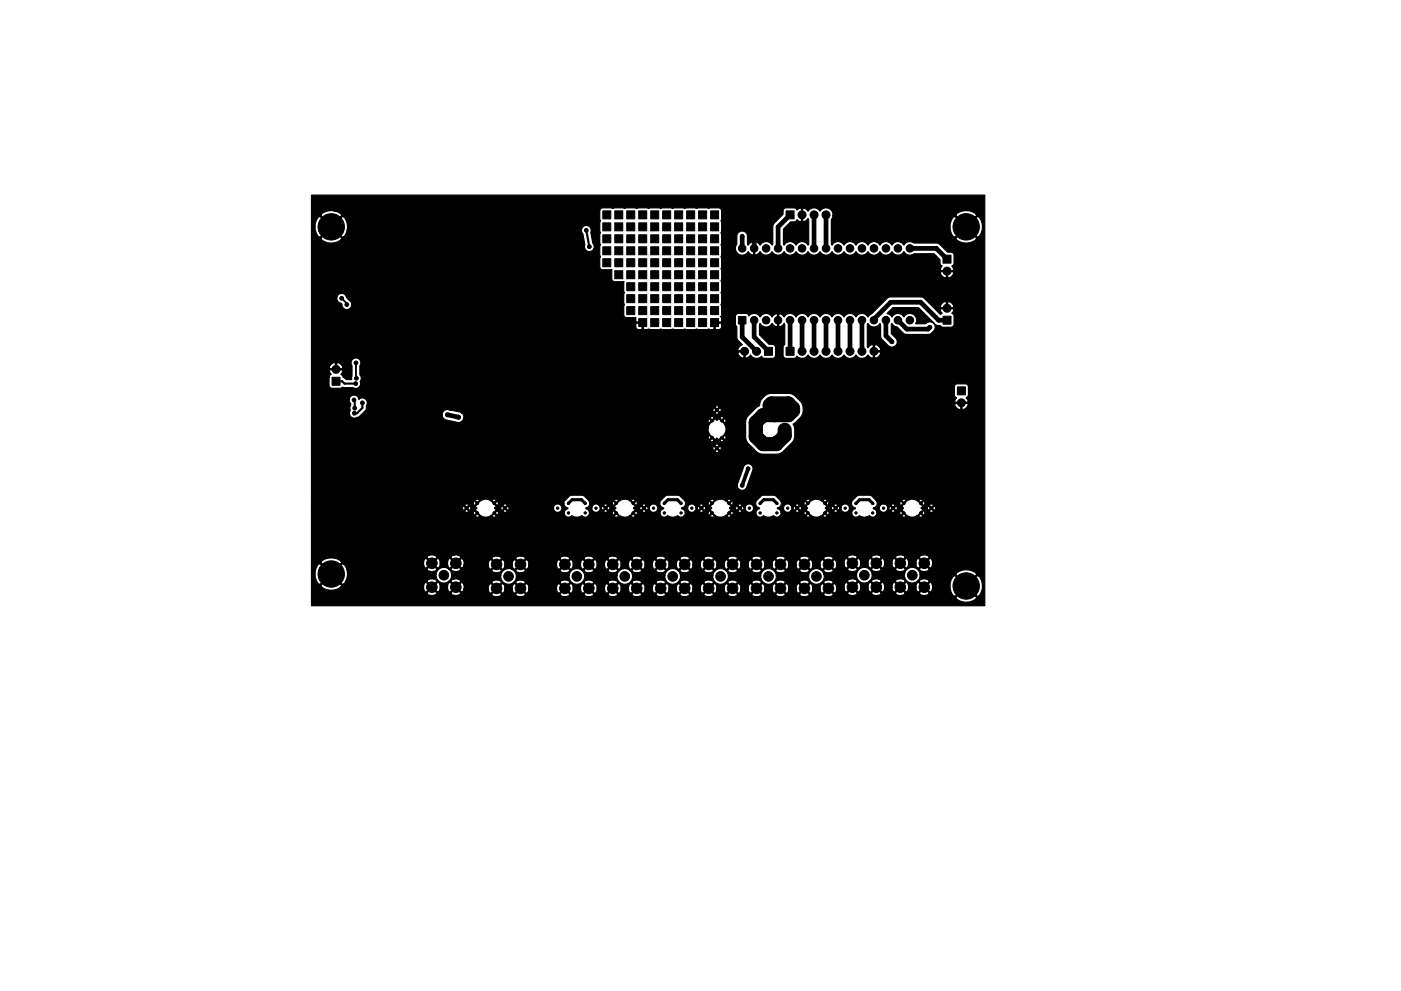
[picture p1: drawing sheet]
<svg xmlns="http://www.w3.org/2000/svg" width="297mm" height="210mm" viewBox="0 0 297 210" stroke-linecap="round" stroke-linejoin="round" font-family="sans-serif">
<g fill="#000" stroke="#000" stroke-width=".21">
<path d="M127.8 54.9h1.7v1.7h-1.7zM127.8 52.4h1.7v1.7h-1.7zM127.8 49.8h1.7v1.7h-1.7zM127.8 47.3h1.7v1.7h-1.7zM127.8 44.7h1.7v1.7h-1.7zM130.3 57.4h1.7v1.7h-1.7zM130.3 54.9h1.7v1.7h-1.7zM130.3 52.4h1.7v1.7h-1.7zM130.3 49.8h1.7v1.7h-1.7zM130.3 47.3h1.7v1.7h-1.7zM130.3 44.7h1.7v1.7h-1.7zM132.9 57.4h1.7v1.7h-1.7z"/>
<path d="M132.9 54.9h1.7v1.7h-1.7zM132.9 52.4h1.7v1.7h-1.7zM132.9 49.8h1.7v1.7h-1.7zM132.9 47.3h1.7v1.7h-1.7zM132.9 44.7h1.7v1.7h-1.7zM135.4 57.4h1.7v1.7h-1.7zM135.4 54.9h1.7v1.7h-1.7zM135.4 52.4h1.7v1.7h-1.7zM135.4 49.8h1.7v1.7h-1.7zM135.4 47.3h1.7v1.7h-1.7zM135.4 44.7h1.7v1.7h-1.7zM138 57.4h1.7v1.7h-1.7z"/>
<path d="M138 54.9h1.7v1.7h-1.7zM138 52.4h1.7v1.7h-1.7zM138 49.8h1.7v1.7h-1.7zM138 47.3h1.7v1.7h-1.7zM138 44.7h1.7v1.7h-1.7zM140.5 57.4h1.7v1.7h-1.7zM140.5 54.9h1.7v1.7h-1.7zM140.5 52.4h1.7v1.7h-1.7zM140.5 49.8h1.7v1.7h-1.7zM140.5 47.3h1.7v1.7h-1.7zM140.5 44.7h1.7v1.7h-1.7zM143 57.4h1.7v1.7h-1.7z"/>
<path d="M143 54.9h1.7v1.7h-1.7zM143 52.4h1.7v1.7h-1.7zM143 49.8h1.7v1.7h-1.7zM143 47.3h1.7v1.7h-1.7zM143 44.7h1.7v1.7h-1.7zM145.6 57.4h1.7v1.7h-1.7zM145.6 54.9h1.7v1.7h-1.7zM145.6 52.4h1.7v1.7h-1.7zM145.6 49.8h1.7v1.7h-1.7zM145.6 47.3h1.7v1.7h-1.7zM145.6 44.7h1.7v1.7h-1.7zM148.1 57.4h1.7v1.7h-1.7z"/>
<path d="M148.1 54.9h1.7v1.7h-1.7zM148.1 52.4h1.7v1.7h-1.7zM148.1 49.8h1.7v1.7h-1.7zM148.1 47.3h1.7v1.7h-1.7zM148.1 44.7h1.7v1.7h-1.7zM150.7 57.4h1.7v1.7h-1.7zM150.7 54.9h1.7v1.7h-1.7zM150.7 52.4h1.7v1.7h-1.7zM150.7 49.8h1.7v1.7h-1.7zM150.7 47.3h1.7v1.7h-1.7zM150.7 44.7h1.7v1.7h-1.7zM166.7 44.7h1.7v1.7h-1.7z"/>
<path d="M199.9 54.1h1.7v1.7h-1.7zM132.9 65.1h1.7v1.7h-1.7zM132.9 62.5h1.7v1.7h-1.7zM132.9 60h1.7v1.7h-1.7zM135.4 67.6h1.7v1.7h-1.7zM135.4 65.1h1.7v1.7h-1.7zM135.4 62.5h1.7v1.7h-1.7zM135.4 60h1.7v1.7h-1.7zM138 67.6h1.7v1.7h-1.7zM138 65.1h1.7v1.7h-1.7zM138 62.5h1.7v1.7h-1.7zM138 60h1.7v1.7h-1.7z"/>
<path d="M140.5 67.6h1.7v1.7h-1.7zM140.5 65.1h1.7v1.7h-1.7zM140.5 62.5h1.7v1.7h-1.7zM140.5 60h1.7v1.7h-1.7zM143 67.6h1.7v1.7h-1.7zM143 65.1h1.7v1.7h-1.7zM143 62.5h1.7v1.7h-1.7zM143 60h1.7v1.7h-1.7zM145.6 67.6h1.7v1.7h-1.7zM145.6 65.1h1.7v1.7h-1.7zM145.6 62.5h1.7v1.7h-1.7zM145.6 60h1.7v1.7h-1.7z"/>
<path d="M148.1 67.6h1.7v1.7h-1.7zM148.1 65.1h1.7v1.7h-1.7zM148.1 62.5h1.7v1.7h-1.7zM148.1 60h1.7v1.7h-1.7zM150.7 67.6h1.7v1.7h-1.7zM150.7 65.1h1.7v1.7h-1.7zM150.7 62.5h1.7v1.7h-1.7zM150.7 60h1.7v1.7h-1.7zM156.6 67.1h1.6v1.6h-1.6zM162.1 73.7h1.7v1.7h-1.7zM166.7 73.7h1.7v1.7h-1.7zM199.9 67.1h1.7v1.7h-1.7z"/>
<path d="M70.4 80h1.7v1.7h-1.7zM203 82.1h1.7v1.7h-1.7z"/>
<circle cx="70.2" cy="48.1" r="2.8"/>
<circle cx="84.6" cy="42.2" r=".4"/>
<circle cx="84.8" cy="49.3" r=".4"/>
<circle cx="96.1" cy="46.9" r=".4"/>
<circle cx="96.3" cy="53.8" r=".4"/>
<circle cx="99.6" cy="59.2" r=".4"/>
<circle cx="104" cy="46.9" r=".4"/>
<circle cx="114.4" cy="46.9" r=".4"/>
<circle cx="119.9" cy="56.6" r=".4"/>
<circle cx="121.7" cy="50.8" r=".4"/>
<circle cx="124.3" cy="48.9" r=".4"/>
<circle cx="124.9" cy="52.3" r=".4"/>
<circle cx="155.4" cy="51" r=".4"/>
<circle cx="157.4" cy="52.7" r=".8"/>
<circle cx="157.4" cy="50.2" r=".4"/>
<circle cx="159.9" cy="52.7" r=".8"/>
<circle cx="159.9" cy="50.2" r=".4"/>
<circle cx="162.4" cy="52.7" r=".8"/>
<circle cx="162.6" cy="44.2" r=".4"/>
<circle cx="163.3" cy="50.3" r=".4"/>
<circle cx="165" cy="52.7" r=".8"/>
<circle cx="167.5" cy="52.7" r=".8"/>
<circle cx="170.1" cy="52.7" r=".8"/>
<circle cx="170.1" cy="45.6" r=".85"/>
<circle cx="172.6" cy="52.7" r=".8"/>
<circle cx="172.6" cy="45.6" r=".85"/>
<circle cx="175.1" cy="52.7" r=".8"/>
<circle cx="175.1" cy="45.6" r=".85"/>
<circle cx="177.7" cy="52.7" r=".8"/>
<circle cx="180.2" cy="52.7" r=".8"/>
<circle cx="182.8" cy="52.7" r=".8"/>
<circle cx="185.3" cy="52.7" r=".8"/>
<circle cx="186.4" cy="44.2" r=".4"/>
<circle cx="187.8" cy="52.7" r=".8"/>
<circle cx="190" cy="42.2" r=".4"/>
<circle cx="190.4" cy="52.7" r=".8"/>
<circle cx="192.9" cy="52.7" r=".8"/>
<circle cx="196.6" cy="55.1" r=".4"/>
<circle cx="200.8" cy="57.5" r=".85"/>
<circle cx="204.9" cy="48.1" r="2.8"/>
<circle cx="66.5" cy="62" r=".4"/>
<circle cx="71.2" cy="78.4" r=".85"/>
<circle cx="72.4" cy="63.3" r=".4"/>
<circle cx="73.5" cy="64.6" r=".4"/>
<circle cx="75.5" cy="77" r=".4"/>
<circle cx="76.6" cy="73.8" r=".4"/>
<circle cx="84.7" cy="60.1" r=".4"/>
<circle cx="86.1" cy="66" r=".4"/>
<circle cx="89" cy="63.4" r=".4"/>
<circle cx="89.8" cy="72.8" r=".4"/>
<circle cx="97.9" cy="74" r=".4"/>
<circle cx="98.7" cy="66.9" r=".4"/>
<circle cx="104.4" cy="60.2" r=".4"/>
<circle cx="108.6" cy="77.3" r=".4"/>
<circle cx="114.6" cy="79.2" r=".4"/>
<circle cx="115.7" cy="66.2" r=".4"/>
<circle cx="116.2" cy="62.6" r=".4"/>
<circle cx="123.3" cy="72.8" r=".4"/>
<circle cx="124.8" cy="61.1" r=".4"/>
<circle cx="139.6" cy="71.7" r=".4"/>
<circle cx="155.4" cy="65.5" r=".4"/>
<circle cx="157.2" cy="77.2" r=".4"/>
<circle cx="157.9" cy="74.5" r=".85"/>
<circle cx="159.9" cy="67.9" r=".8"/>
<circle cx="160.4" cy="74.5" r=".85"/>
<circle cx="162.4" cy="67.9" r=".8"/>
<circle cx="164.8" cy="70.9" r=".4"/>
<circle cx="165" cy="67.9" r=".8"/>
<circle cx="167.5" cy="67.9" r=".8"/>
<circle cx="170.1" cy="67.9" r=".8"/>
<circle cx="170.1" cy="74.5" r=".85"/>
<circle cx="172.6" cy="67.9" r=".8"/>
<circle cx="172.6" cy="74.5" r=".85"/>
<circle cx="175.1" cy="67.9" r=".8"/>
<circle cx="175.1" cy="74.5" r=".85"/>
<circle cx="177.7" cy="67.9" r=".8"/>
<circle cx="177.7" cy="74.5" r=".85"/>
<circle cx="180.2" cy="67.9" r=".8"/>
<circle cx="180.2" cy="74.5" r=".85"/>
<circle cx="182.8" cy="67.9" r=".8"/>
<circle cx="182.8" cy="74.5" r=".85"/>
<circle cx="185.3" cy="67.9" r=".8"/>
<circle cx="185.3" cy="74.5" r=".85"/>
<circle cx="187.8" cy="67.9" r=".8"/>
<circle cx="188.5" cy="74.4" r=".4"/>
<circle cx="189.1" cy="72.5" r=".4"/>
<circle cx="190.4" cy="67.9" r=".8"/>
<circle cx="192.5" cy="75.2" r=".4"/>
<circle cx="192.9" cy="67.9" r=".8"/>
<circle cx="197.2" cy="69.4" r=".4"/>
<circle cx="197.7" cy="78.9" r=".4"/>
<circle cx="200.7" cy="60.7" r=".4"/>
<circle cx="200.7" cy="78" r=".4"/>
<circle cx="200.8" cy="65.4" r=".85"/>
<circle cx="201.4" cy="72.9" r=".4"/>
<circle cx="206.5" cy="76.7" r=".4"/>
<circle cx="75.1" cy="84.9" r=".4"/>
<circle cx="75.1" cy="87.7" r=".4"/>
<circle cx="75.2" cy="86.6" r=".4"/>
<circle cx="75.4" cy="81.4" r=".4"/>
<circle cx="75.6" cy="80.3" r=".4"/>
<circle cx="76.8" cy="85.5" r=".4"/>
<circle cx="77.3" cy="89" r=".4"/>
<circle cx="87.9" cy="85.3" r=".4"/>
<circle cx="88.6" cy="89" r=".4"/>
<circle cx="94.9" cy="88" r=".4"/>
<circle cx="97.2" cy="88.5" r=".4"/>
<circle cx="99.2" cy="82.9" r=".4"/>
<circle cx="106.6" cy="82.7" r=".4"/>
<circle cx="107.8" cy="93.8" r=".4"/>
<circle cx="107.8" cy="88.3" r=".4"/>
<circle cx="107.8" cy="91.6" r=".4"/>
<circle cx="108.1" cy="97.1" r=".4"/>
<circle cx="109.5" cy="85.3" r=".4"/>
<circle cx="123.1" cy="84.4" r=".4"/>
<circle cx="123.4" cy="97.8" r=".4"/>
<circle cx="134.9" cy="95.2" r=".4"/>
<circle cx="137.4" cy="81.3" r=".4"/>
<circle cx="144.8" cy="80" r=".4"/>
<circle cx="146.6" cy="91.4" r=".4"/>
<circle cx="151" cy="89.3" r=".25"/>
<circle cx="151" cy="92.8" r=".25"/>
<circle cx="152" cy="87" r=".25"/>
<circle cx="152" cy="95.1" r=".25"/>
<circle cx="153" cy="89.3" r=".25"/>
<circle cx="153" cy="92.8" r=".25"/>
<circle cx="153.4" cy="82.3" r=".4"/>
<circle cx="157.1" cy="96.1" r=".4"/>
<circle cx="158.1" cy="95.9" r=".4"/>
<circle cx="158.6" cy="99.4" r=".4"/>
<circle cx="162.2" cy="92.8" r=".25"/>
<circle cx="162.2" cy="89.3" r=".25"/>
<circle cx="163.2" cy="87" r=".25"/>
<circle cx="163.2" cy="95.1" r=".25"/>
<circle cx="164.2" cy="92.8" r=".25"/>
<circle cx="164.2" cy="89.3" r=".25"/>
<circle cx="169.7" cy="91.4" r=".4"/>
<circle cx="171.4" cy="80.3" r=".4"/>
<circle cx="174.5" cy="91.4" r=".4"/>
<circle cx="175.8" cy="84.1" r=".4"/>
<circle cx="182.4" cy="89.1" r=".4"/>
<circle cx="183" cy="84.2" r=".4"/>
<circle cx="183.3" cy="93.6" r=".4"/>
<circle cx="187.5" cy="97.5" r=".4"/>
<circle cx="188.3" cy="81.4" r=".4"/>
<circle cx="188.3" cy="91.3" r=".4"/>
<circle cx="197.7" cy="83.9" r=".4"/>
<circle cx="198.2" cy="93.8" r=".4"/>
<circle cx="198.2" cy="88.8" r=".4"/>
<circle cx="198.5" cy="81.4" r=".4"/>
<circle cx="198.5" cy="91.3" r=".4"/>
<circle cx="203.8" cy="85.5" r=".85"/>
<circle cx="66.5" cy="106.9" r=".4"/>
<circle cx="66.7" cy="111.6" r=".4"/>
<circle cx="67.4" cy="111.6" r=".4"/>
<circle cx="73.5" cy="109.8" r=".4"/>
<circle cx="85.7" cy="115.2" r=".4"/>
<circle cx="90.6" cy="107.3" r=".4"/>
<circle cx="90.6" cy="109.3" r=".4"/>
<circle cx="91.6" cy="119.5" r="1.12"/>
<circle cx="92.1" cy="111.4" r=".4"/>
<circle cx="92.1" cy="115.9" r=".4"/>
<circle cx="92.1" cy="113.9" r=".4"/>
<circle cx="93.3" cy="102" r=".4"/>
<circle cx="95.1" cy="107.1" r=".4"/>
<circle cx="96.1" cy="115.2" r=".4"/>
<circle cx="96.1" cy="117.5" r=".4"/>
<circle cx="96.6" cy="112.9" r=".4"/>
<circle cx="96.6" cy="119.5" r="1.12"/>
<circle cx="97.2" cy="110.1" r=".4"/>
<circle cx="97.4" cy="101.2" r=".4"/>
<circle cx="98.9" cy="107.8" r=".25"/>
<circle cx="101.2" cy="108.8" r=".25"/>
<circle cx="101.2" cy="106.8" r=".25"/>
<circle cx="104.8" cy="108.8" r=".25"/>
<circle cx="104.8" cy="106.8" r=".25"/>
<circle cx="105.3" cy="119.8" r="1.12"/>
<circle cx="107.1" cy="107.8" r=".25"/>
<circle cx="110.4" cy="119.8" r="1.12"/>
<circle cx="118.2" cy="107.8" r=".25"/>
<circle cx="119.8" cy="111.4" r=".4"/>
<circle cx="119.8" cy="119.8" r="1.12"/>
<circle cx="120.1" cy="100.6" r=".4"/>
<circle cx="120.5" cy="106.8" r=".25"/>
<circle cx="120.5" cy="108.8" r=".25"/>
<circle cx="124.1" cy="108.8" r=".25"/>
<circle cx="124.1" cy="106.8" r=".25"/>
<circle cx="124.8" cy="119.8" r="1.12"/>
<circle cx="126.4" cy="107.8" r=".25"/>
<circle cx="128.4" cy="107.8" r=".25"/>
<circle cx="129.9" cy="119.8" r="1.12"/>
<circle cx="130.7" cy="108.8" r=".25"/>
<circle cx="130.7" cy="106.8" r=".25"/>
<circle cx="134.2" cy="108.8" r=".25"/>
<circle cx="134.2" cy="106.8" r=".25"/>
<circle cx="135" cy="119.8" r="1.12"/>
<circle cx="136.5" cy="107.8" r=".25"/>
<circle cx="138.6" cy="107.8" r=".25"/>
<circle cx="140.1" cy="119.8" r="1.12"/>
<circle cx="140.8" cy="108.8" r=".25"/>
<circle cx="140.8" cy="106.8" r=".25"/>
<circle cx="144.4" cy="106.8" r=".25"/>
<circle cx="144.4" cy="108.8" r=".25"/>
<circle cx="145.2" cy="119.8" r="1.12"/>
<circle cx="146.7" cy="107.8" r=".25"/>
<circle cx="148.7" cy="107.8" r=".25"/>
<circle cx="150.2" cy="119.8" r="1.12"/>
<circle cx="151" cy="106.8" r=".25"/>
<circle cx="151" cy="108.8" r=".25"/>
<circle cx="154.6" cy="106.8" r=".25"/>
<circle cx="154.6" cy="108.8" r=".25"/>
<circle cx="155.3" cy="119.8" r="1.12"/>
<circle cx="156.8" cy="107.8" r=".25"/>
<circle cx="157.4" cy="103" r=".4"/>
<circle cx="158.9" cy="107.8" r=".25"/>
<circle cx="160.4" cy="119.8" r="1.12"/>
<circle cx="161.2" cy="106.8" r=".25"/>
<circle cx="161.2" cy="108.8" r=".25"/>
<circle cx="164.7" cy="108.8" r=".25"/>
<circle cx="164.7" cy="106.8" r=".25"/>
<circle cx="165.5" cy="119.8" r="1.12"/>
<circle cx="167" cy="107.8" r=".25"/>
<circle cx="169" cy="107.8" r=".25"/>
<circle cx="170.6" cy="119.8" r="1.12"/>
<circle cx="171.3" cy="108.8" r=".25"/>
<circle cx="171.3" cy="106.8" r=".25"/>
<circle cx="174.9" cy="108.8" r=".25"/>
<circle cx="174.9" cy="106.8" r=".25"/>
<circle cx="175.6" cy="119.8" r="1.12"/>
<circle cx="177.2" cy="107.8" r=".25"/>
<circle cx="179.2" cy="107.8" r=".25"/>
<circle cx="180.7" cy="119.5" r="1.12"/>
<circle cx="181.5" cy="108.8" r=".25"/>
<circle cx="181.5" cy="106.8" r=".25"/>
<circle cx="185" cy="106.8" r=".25"/>
<circle cx="185" cy="108.8" r=".25"/>
<circle cx="185.8" cy="119.5" r="1.12"/>
<circle cx="187.3" cy="107.8" r=".25"/>
<circle cx="189.4" cy="107.8" r=".25"/>
<circle cx="190.9" cy="119.5" r="1.12"/>
<circle cx="191.6" cy="106.8" r=".25"/>
<circle cx="191.6" cy="108.8" r=".25"/>
<circle cx="195.2" cy="108.8" r=".25"/>
<circle cx="195.2" cy="106.8" r=".25"/>
<circle cx="196" cy="119.5" r="1.12"/>
<circle cx="197.5" cy="107.8" r=".25"/>
<circle cx="66.7" cy="127.6" r=".4"/>
<circle cx="67.7" cy="127.6" r=".4"/>
<circle cx="70.2" cy="121.8" r="2.8"/>
<circle cx="77.3" cy="127.9" r=".4"/>
<circle cx="78.4" cy="127.9" r=".4"/>
<circle cx="91.6" cy="124.6" r="1.12"/>
<circle cx="94.1" cy="122" r="1.02"/>
<circle cx="94.6" cy="127.9" r=".4"/>
<circle cx="95.6" cy="127.9" r=".4"/>
<circle cx="96.6" cy="124.6" r="1.12"/>
<circle cx="105.3" cy="124.8" r="1.12"/>
<circle cx="107.8" cy="122.3" r="1.02"/>
<circle cx="110.4" cy="124.8" r="1.12"/>
<circle cx="119.8" cy="124.8" r="1.12"/>
<circle cx="122.3" cy="122.3" r="1.02"/>
<circle cx="124.8" cy="124.8" r="1.12"/>
<circle cx="129.9" cy="124.8" r="1.12"/>
<circle cx="132.5" cy="122.3" r="1.02"/>
<circle cx="135" cy="124.8" r="1.12"/>
<circle cx="140.1" cy="124.8" r="1.12"/>
<circle cx="142.6" cy="122.3" r="1.02"/>
<circle cx="145.2" cy="124.8" r="1.12"/>
<circle cx="150.2" cy="124.8" r="1.12"/>
<circle cx="152.8" cy="122.3" r="1.02"/>
<circle cx="155.3" cy="124.8" r="1.12"/>
<circle cx="160.4" cy="124.8" r="1.12"/>
<circle cx="162.9" cy="122.3" r="1.02"/>
<circle cx="165.5" cy="124.8" r="1.12"/>
<circle cx="170.6" cy="124.8" r="1.12"/>
<circle cx="173.1" cy="122.3" r="1.02"/>
<circle cx="175.6" cy="124.8" r="1.12"/>
<circle cx="180.7" cy="124.6" r="1.12"/>
<circle cx="183.3" cy="122" r="1.02"/>
<circle cx="185.8" cy="124.6" r="1.12"/>
<circle cx="190.9" cy="124.6" r="1.12"/>
<circle cx="193.4" cy="122" r="1.02"/>
<circle cx="196" cy="124.6" r="1.12"/>
<circle cx="204.9" cy="124.3" r="2.8"/>
</g>
<g fill="none" stroke="#000" stroke-width="1">
<path d="M157.4 50.2v2.5M159.9 49.4v3.3M167.5 45.6l-2.5 2.5v4.6M172.6 45.6v7.1M175.1 45.6v7.1M192.9 52.7h5.6l2.3 2.3M157.4 67.9v3.6l3 3M159.9 67.9v3.6l3 3M167.5 67.9v6.6M170.1 67.9v6.6M172.6 67.9v6.6M175.1 67.9v6.6"/>
<path d="M177.7 67.9v6.6M180.2 67.9v6.6M182.8 67.9v6.6M185.3 67.9v-.2l3.5-3.6h6.4l3.8 3.8h1.8M187.8 67.9v3.3l1.3 1.3M190.4 67.9l1.9 1.9h4.5l.4-.4M94.9 88l2.3 .5"/>
</g>
<path d="M72.4 63.3l1.1 1.1v.2M75.5 77l.1 3.3" fill="none" stroke="#000" stroke-width=".4"/>
<path d="M124.3 48.9l.6 3.4M71.2 80.9h1.3l.5 .5h2.4M75.1 84.9l.1 .1v1.6M76.8 85.5v1l-1.1 1.2h-.6" fill="none" stroke="#000" stroke-width=".45"/>
<path d="M162.2 89.3l-.8 .8v2l.8 .7M120.5 106.8l.8-.8h2l.8 .8M140.8 106.8l.8-.8h2l.8 .8M161.2 106.8l.7-.8h2l.8 .8M181.5 106.8l.8-.8h2l.7 .8" fill="none" stroke="#000" stroke-width=".65"/>
<path d="M163.2 87v-1l.4-.4h3.5l1 1v.5l-.9 1h-5.4l-1.6 1.5v3.1l1.6 1.5h2.8l1.8-1.7v-1.3" fill="none" stroke="#000" stroke-width="3"/>
<path d="M158.6 99.4l-1.2 3.6" fill="none" stroke="#000" stroke-width=".8"/>
<path d="M66 41.4h142.8v87.1h-142.8v-1.8h136.6l.3 .5a3.1 3.1 0 0 0 4.2-.5l-2.2-2.2-2.3 2.2h-136.6v-.9h24.5l.1 .3 .3 .1 .7 .1 .9-.2 .1-.3h3a1.39 1.39 0 0 0 2 .3h6.6a1.28 1.28 0 0 0 2.1 0h3l.1 .2 .3 .2 .7 .1 .9-.3 .1-.2h7.3a1.28 1.28 0 0 0 2.1 0h3l.1 .2 .3 .2 .7 .1 .9-.3 .1-.2h3a1.28 1.28 0 0 0 2.1 0h3l.1 .2 .3 .2 .7 .1 .8-.3 .1-.2h3a1.28 1.28 0 0 0 2.1 0h3l.1 .2 .3 .2 .7 .1 .9-.3 .1-.2h3a1.28 1.28 0 0 0 2.1 0h3l.1 .2 .3 .2 .7 .1 .9-.3 .1-.2h3a1.28 1.28 0 0 0 2 0h3l.1 .2 .4 .2 .6 .1 .9-.3 .1-.2h3a1.28 1.28 0 0 0 2.1 0h3l.1 .2 .3 .2 .7 .1 .9-.3 .1-.2-1.1-1.1-1 1.1h-3l-1-1.1-1.1 1.1h-3l-1-1.1-1.1 1.1h-3l-1-1.1-1 1.1h-3l-1.1-1.1-1 1.1h-3l-1.1-1.1-1 1.1h-3l-1-1.1-1.1 1.1h-3l-1-1.1-1.1 1.1h-3l-1-1.1-1 1.1h-3l-1.1-1.1-1 1.1h-3l-1.1-1.1-1 1.1h-3l-1-1.1-1.1 1.1h-7.3l-1-1.1-1.1 1.1h-3l-1-1.1-1.1 1.1h-6.6l.1-.3-1.1-1-1 1h-3l-1-1-1.1 1h-24.5v-1.6h2a3.1 3.1 0 0 0 4.1 .5l17.7-.1 .3 .9 .2 .1 1.1-1h.3l1.1 1a.98 .98 0 0 0 .5-1h1.6l.2 .9 .3 .1 1.1-1h.3l1.1 1 .2-.1 .3-.6h5.1a.92 .92 0 0 0 .6 1l1-1.1h.4l1 1.1 .3-.1 .2-.9h1.6a.92 .92 0 0 0 .5 1l1.1-1.1h.3l1.1 1.1 .3-.1 .2-.9h5.9a.92 .92 0 0 0 .5 1l1.1-1.1h.3l1.1 1.1 .3-.1 .2-.9h1.6a.92 .92 0 0 0 .5 1l1.1-1.1h.3l1.1 1.1 .2-.1 .3-.9h1.6a.92 .92 0 0 0 .5 1l1-1.1h.4l1 1.1 .3-.1 .3-.9h1.5a.92 .92 0 0 0 .6 1l1-1.1h.4l1 1.1 .3-.1 .3-.9h1.5a.92 .92 0 0 0 .6 1l1-1.1h.4l1 1.1 .3-.1 .2-.9h1.6a.92 .92 0 0 0 .5 1l1.1-1.1h.3l1.1 1.1 .3-.1 .2-.9h1.6a.92 .92 0 0 0 .5 1l1.1-1.1h.3l1.1 1.1 .2-.1 .3-.9h1.6a.92 .92 0 0 0 .5 1l1-1.1h.4l1 1.1 .3-.1 .3-.9h1.5a.92 .92 0 0 0 .6 1l1-1.1h.4l1 1.1 .3-.1 .3-.9h1.5a.92 .92 0 0 0 .6 1l1-1.1h.4l1 1.1 .3-.1 .2-.9h1.6a.92 .92 0 0 0 .5 1l1.1-1.1h.3l1.1 1.1 .3-.1 .2-.9h1.6a.92 .92 0 0 0 .5 1l1.1-1.1h.3l1.1 1.1 2.8-.1 .1 .3 .6 .2 1.1-.1 .3-.4h3a1.28 1.28 0 0 0 2 0h3l.1 .3 .4 .1 .6 .1 .9-.2 .1-.3h3a1.28 1.28 0 0 0 2.1 0l-1-1-1.1 1h-3l-1-1-1.1 1h-3l-1-1-1 1h-3l-1.1-1-1 1h-2.6l.2-.3 .1-.9h1.6a.92 .92 0 0 0 .5 1l1-1h.4l1 1 .3-.1 .3-.9h1.5a.92 .92 0 0 0 .6 1l1-1h.4l1 1 .3-.1 .3-.9h1.5a.92 .92 0 0 0 .6 1l1-1h.4l1 1 .3-.1 .2-.9h1.6a.92 .92 0 0 0 .5 1l1.1-1h.3l1.1 1 .3-.1 .2-.6v-.6h3.7l.1 .7a1.73 1.73 0 0 0 .9 1.6l2.3-2.3h.3l2.3 2.3 .4-.3a3.1 3.1 0 0 0-.4-4.2l-2.3 2.2h-.3l-2.3-2.2-.4 .3-.3 .6-.3 1.3h-3.7l-.2-.7-.3-.1-1.1 1.1h-.3l-1.1-1.1-.2 .1-.2 .4-.1 .6h-1.6l-.1-.7-.4-.4-1 1.1h-.4l-1-1.1a1.04 1.04 0 0 0-.6 1.1h-1.5v-.1a.92 .92 0 0 0-.6-1l-1 1.1h-.4l-1-1.1-.3 .1-.2 .4-.1 .6h-1.5l-.2-.7-.4-.4-1 1.1h-.4l-1-1.1a1.04 1.04 0 0 0-.5 1.1h-1.6l-.3-.7-.2-.1-1.1 1h-.3l-1.1-1a1.04 1.04 0 0 0-.5 1.1h-1.6v-.1a.92 .92 0 0 0-.5-1l-1.1 1h-.3l-1.1-1-.2 .1-.2 .3-.1 .7h-1.6l-.1-.8-.4-.3-1 1h-.4l-1-1a1.04 1.04 0 0 0-.6 1.1h-1.5v-.1a.92 .92 0 0 0-.6-1l-1 1h-.4l-1-1-.3 .1-.2 .3-.1 .7h-1.5l-.2-.8-.4-.3-1 1h-.4l-1-1a1.04 1.04 0 0 0-.5 1.1h-1.6v-.1a.92 .92 0 0 0-.5-1l-1.1 1h-.3l-1.1-1-.3 .1-.1 .3-.1 .7h-1.6l-.1-.8-.4-.3-1.1 1h-.3l-1.1-1a1.04 1.04 0 0 0-.5 1.1h-1.6v-.1a.92 .92 0 0 0-.5-1l-1 1h-.4l-1-1-.3 .1-.2 .3-.1 .7h-1.5l-.2-.8-.4-.3-1 1h-.4l-1-1a1.04 1.04 0 0 0-.6 1.1h-1.5v-.1a.92 .92 0 0 0-.6-1l-1 1h-.4l-1-1-.3 .1-.1 .3-.1 .7h-1.6l-.1-.8-.4-.3-1.1 1h-.3l-1.1-1a1.04 1.04 0 0 0-.5 1.1h-1.6v-.1a.92 .92 0 0 0-.5-1l-1.1 1h-.3l-1.1-1-.2 .1-.2 .3-.1 .7h-5.9l-.1-.8-.4-.3-1.1 1h-.3l-1.1-1a1.04 1.04 0 0 0-.5 1.1h-1.6l.1-.1a.92 .92 0 0 0-.6-1l-1 1h-.4l-1-1-.3 .1-.2 .3-.1 .7h-5.1v-.7l-.3-.6h6.1l1.1 1.1 1-1.1-.1-.3-.3-.1-.7-.1-.9 .2-.1 .3-6.3-.1-1.1 1.1h-.3l-1.1-1.1a1.04 1.04 0 0 0-.5 1.1h-1.6v-.1a.92 .92 0 0 0-.5-1l-1.1 1.1h-.3l-1.1-1.1-.2 .1-.2 .4-.1 .6h-17.6l.3-.4-2.3-2.2-2.2 2.2h-2v-2.4h.8l.2 1.3 .4 .6 .4 .3 2.3-2.2h.3l2.2 2.2 .5-.3 .2-.3h17.2l1.1 1 1-1-.1-.3-1-.3-.9 .3-.1 .3h-17.2l.4-1.5h18.7a1.66 1.66 0 0 0 .9 1.6 1.66 1.66 0 0 0 1.8-.1h.5l1 1 1.1-1-.1-.3-.3-.2-.7-.1-.9 .3-.1 .3h-.5l.5-.6 .2-.7h10.4v.4a1.66 1.66 0 0 0 2.6 1.1h.5l1.1 1.1 1-1.1h7.3l1.1 1.1 1-1.1a1.28 1.28 0 0 0-2.1 0h-7.3l-.1-.3-.3-.1-.7-.1-.9 .2-.1 .3h-.5l.5-.5 .2-1h11.1v.4a1.66 1.66 0 0 0 2.7 1.1h.5l1 1.1 1.1-1.1h3l1 1.1 1.1-1.1a1.28 1.28 0 0 0-2.1 0h-3l-.1-.3-.3-.1-.7-.1-.9 .2-.1 .3h-.5l.5-.5 .2-1h6.8v.4a1.66 1.66 0 0 0 2.7 1.1h.5l1 1.1 1-1.1h3l1.1 1.1 1-1.1a1.28 1.28 0 0 0-2.1 0h-3l-.1-.3-.3-.1-.7-.1-.8 .2-.1 .3h-.5l.4-.5 .2-1h6.9v.4a1.66 1.66 0 0 0 2.6 1.1h.5l1.1 1.1 1-1.1h3l1 1.1 1.1-1.1a1.28 1.28 0 0 0-2.1 0h-3l-.1-.3-.3-.1-.7-.1-.9 .2-.1 .3h-.5l.5-.5 .2-1h6.8v.4a1.66 1.66 0 0 0 2.7 1.1h.5l1 1.1 1.1-1.1h3l1 1.1 1-1.1a1.28 1.28 0 0 0-2 0h-3l-.1-.3-.4-.1-.6-.1-.9 .2-.1 .3h-.5l.5-.5 .1-1h6.9v.4a1.66 1.66 0 0 0 2.7 1.1h.4l1.1 1.1 1-1.1h3l1.1 1.1 1-1.1a1.28 1.28 0 0 0-2.1 0h-3l-.1-.3-.3-.1-.7-.1-.9 .2-.1 .3h-.4l.4-.5 .2-1h6.8v.4a1.66 1.66 0 0 0 2.7 1.1h.5l1 1.1 1.1-1.1-.1-.2h3.1l1 1 1.1-1-.1-.3-.4-.2-.6-.1-.9 .3-.1 .3h-3.1l-1-.3a.92 .92 0 0 0-1 .5h-.5l.6-.8v-.9h6.9v.3a1.66 1.66 0 0 0 2.7 1.2h.5l1 1 1-1h3l1.1 1 1-1a1.28 1.28 0 0 0-2.1 0h-3l-.1-.3-.3-.2-.7-.1-.8 .3-.1 .3h-.5l.4-.6 .2-.9h6.9v.3a1.66 1.66 0 0 0 2.6 1.2h.5l1.1 1 1-1-.1-.3-.3-.2-.7-.1-.9 .3-.1 .3h-.5l.5-.6 .2-.9h7.5l2.3 2.2 2.2-2.2-.3-.4a3.1 3.1 0 0 0-4.2 .4h-7.5l-.2-.6-.5-.6h.5a1.28 1.28 0 0 0 2.1 0l-1-1-1.1 1-.7-.1a1.67 1.67 0 0 0-2.4 1.3h-6.9l-.2-.6-.4-.6h.5l.1 .3 .3 .2 .7 .1 .8-.3 .1-.3h3a1.28 1.28 0 0 0 2.1 0l-1-1-1.1 1h-3l-1-1-1 1h-.5a1.66 1.66 0 0 0-2.7 1.2h-6.9l-.6-.9h.5l.1 .3 .7 .2h.6l.6-.2 .1-.3-1.1-1.1-1 1.1h-.5a1.66 1.66 0 0 0-2.7 1.1h-6.8l-.2-.6-.4-.5h.4l.1 .3 .4 .1 .6 .1 .9-.2 .1-.3h3a1.28 1.28 0 0 0 2.1 0l-1-1.1-1.1 1.1h-3l-1-1.1-1.1 1.1h-.4a1.66 1.66 0 0 0-2.7 1.1h-6.9l-.1-.6-.5-.5h.5l.1 .3 .3 .1 .7 .1 .9-.2 .1-.3h3a1.28 1.28 0 0 0 2 0l-1-1.1-1 1.1h-3l-1.1-1.1-1 1.1h-.5a1.66 1.66 0 0 0-2.7 1.1h-6.8l-.2-.6-.5-.5h.5l.1 .3 .3 .1 .7 .1 .9-.2 .1-.3h3a1.28 1.28 0 0 0 2.1 0l-1.1-1.1-1 1.1h-3l-1-1.1-1.1 1.1h-.5a1.66 1.66 0 0 0-2.6 1.1h-6.9l-.2-.6-.4-.5h.5l.1 .3 .3 .1 .7 .1 .8-.2 .1-.3h3a1.28 1.28 0 0 0 2.1 0l-1-1.1-1.1 1.1h-3l-1-1.1-1 1.1h-.5a1.66 1.66 0 0 0-2.7 1.1h-6.8l-.2-.6-.5-.5h.5l.1 .3 .3 .1 .7 .1 .9-.2 .1-.3h3a1.28 1.28 0 0 0 2.1 0l-1.1-1.1-1 1.1h-3l-1.1-1.1-1 1.1h-.5a1.66 1.66 0 0 0-2.7 1.1h-11.1l-.2-.6-.5-.5h.5l.1 .3 .3 .1 .7 .1 .9-.2 .1-.3h7.3a1.28 1.28 0 0 0 2.1 0l-1-1.1-1.1 1.1h-7.3l-1-1.1-1.1 1.1h-.5a1.66 1.66 0 0 0-2.6 1.1h-10.4l-.2-.8-.5-.6h.5a1.39 1.39 0 0 0 2 .3h6.6a1.28 1.28 0 0 0 2.1 0l-1-1.1-1.1 1.1h-6.6l.1-.3-1.1-1-1 1-.7-.1a1.67 1.67 0 0 0-2.5 1.3h-18.7l-.2-1.2h17l.1 .3 .3 .2 .7 .1 .9-.3 .1-.3-1-1-1.1 1h-17a1.45 1.45 0 0 0-.8-1.1h17.1l.3 .8 .2 .1 1.1-1h.3l1.1 1a.98 .98 0 0 0 .5-.9h1.6l.2 .8 .3 .1 1.1-1h.3l1.1 1 .2-.1 .3-.6h5.1a.92 .92 0 0 0 .6 1l1-1h.4l1 1 .3-.1 .2-.9h1.6a.92 .92 0 0 0 .5 1l1.1-1h.3l1.1 1 .3-.1 .2-.9h5.9a.92 .92 0 0 0 .5 1l1.1-1h.3l1.1 1 .3-.1 .2-.9h1.6a.92 .92 0 0 0 .5 1l1.1-1h.3l1.1 1 .2-.1 .3-.9h1.6a.92 .92 0 0 0 .5 1l1-1h.4l1 1 .3-.1 .3-.9h1.5a.92 .92 0 0 0 .6 1l1-1h.4l1 1 .3-.1 .3-.9h1.5a.92 .92 0 0 0 .6 1l1-1h.4l1 1 .3-.1 .2-.9h1.6a.92 .92 0 0 0 .5 1l1.1-1h.3l1.1 1 .3-.1 .2-.9h1.6a.92 .92 0 0 0 .5 1l1.1-1h.3l1.1 1 .2-.1 .3-.9h1.6a.92 .92 0 0 0 .5 1l1-1h.4l1 1 .3-.1 .3-.9h1.5a.92 .92 0 0 0 .6 1l1-1h.4l1 1 .3-.1 .3-.9h1.5a.92 .92 0 0 0 .6 1l1-1h.4l1 1 .3-.1 .2-.9h1.6a.92 .92 0 0 0 .5 1l1.1-1h.3l1.1 1 .3-.1 .2-.9h1.6a.92 .92 0 0 0 .5 1l1.1-1h.3l1.1 1 2.8-.1 .1 .3 .3 .2 .7 .1 .9-.3 .1-.3-1.1-1-1 1h-2.6l.2-.3 .1-.8h1.6a.92 .92 0 0 0 .5 .9l1-1h.4l1 1 .3-.1 .3-.8h1.5a.92 .92 0 0 0 .6 .9l1-1h.4l1 1 .3-.1 .3-.8h1.5a.92 .92 0 0 0 .6 .9l1-1h.4l1 1 .3-.1 .2-.8h1.6a.92 .92 0 0 0 .5 .9l1.1-1h.3l1.1 1 .3-.1 .1-.3 .1-.7-.2-.8-.3-.1-1.1 1h-.3l-1.1-1a1.04 1.04 0 0 0-.5 1.1h-1.6v-.2a.92 .92 0 0 0-.5-.9l-1 1h-.4l-1-1-.3 .1-.2 .3-.1 .7h-1.5l-.2-.8-.4-.3-1 1h-.4l-1-1a1.04 1.04 0 0 0-.6 1.1h-1.5v-.2a.92 .92 0 0 0-.6-.9l-1 1h-.4l-1-1-.3 .1-.1 .3-.1 .7h-1.6a.84 .84 0 0 0-.5-.9l-1.1 1.1h-.3l-1.1-1.1-.3 .1-.1 .3-.1 .7h-1.6l-.1-.8-.4-.3-1.1 1.1h-.3l-1.1-1.1a1.04 1.04 0 0 0-.5 1.1h-1.6v-.1a.92 .92 0 0 0-.5-1l-1 1.1h-.4l-1-1.1-.3 .1-.2 .3-.1 .7h-1.5l-.2-.8-.4-.3-1 1.1h-.4l-1-1.1a1.04 1.04 0 0 0-.6 1.1h-1.5v-.1a.92 .92 0 0 0-.6-1l-1 1.1h-.4l-1-1.1-.3 .1-.1 .3-.1 .7h-1.6l-.1-.8-.4-.3-1.1 1.1h-.3l-1.1-1.1a1.04 1.04 0 0 0-.5 1.1h-1.6v-.1a.92 .92 0 0 0-.5-1l-1.1 1.1h-.3l-1.1-1.1-.2 .1-.2 .3-.1 .7h-1.6l-.1-.8-.4-.3-1 1.1h-.4l-1-1.1a1.04 1.04 0 0 0-.6 1.1h-1.5v-.1a.92 .92 0 0 0-.6-1l-1 1.1h-.4l-1-1.1-.3 .1-.2 .3-.1 .7h-1.5l-.2-.8-.4-.3-1 1.1h-.4l-1-1.1a1.04 1.04 0 0 0-.5 1.1h-1.6v-.1a.92 .92 0 0 0-.5-1l-1.1 1.1h-.3l-1.1-1.1-.3 .1-.1 .3-.1 .7h-1.6l-.1-.8-.4-.3-1.1 1.1h-.3l-1.1-1.1a1.04 1.04 0 0 0-.5 1.1h-5.9v-.1a.92 .92 0 0 0-.5-1l-1.1 1.1h-.3l-1.1-1.1-.2 .1-.2 .3-.1 .7h-1.6l-.1-.8-.4-.3-1 1.1h-.4l-1-1.1a1.04 1.04 0 0 0-.6 1.1h-5.1v-.7l-.3-.6h6.1l1.1 1.1 1-1.1h3l1.1 1.1 1-1.1h7.3l1.1 1.1 1-1.1h3l1 1.1 1.1-1.1h3l1 1.1 1.1-1.1h3l1 1.1 1-1.1h3l1.1 1.1 1-1.1h3l1.1 1.1 1-1.1h3l1 1.1 1.1-1.1h3l1 1.1 1.1-1.1h3l1 1.1 1-1.1h3l1.1 1.1 1-1.1h3l1.1 1.1 1-1.1h3l1 1.1 1.1-1.1-.1-.2h3.1l1 1 1.1-1h3l1 1 1-1h3l1.1 1 1-1h3l1.1 1 1-1a1.28 1.28 0 0 0-2.1 0h-3l-.1-.3-.3-.2-.7-.1-.9 .3-.1 .3h-3a1.28 1.28 0 0 0-2 0h-3l-.1-.3-.4-.2-.6-.1-.9 .3-.1 .3h-3.1l-1-.3a.92 .92 0 0 0-1 .5h-3l-.1-.2-.3-.2-.7-.1-.9 .3-.1 .2h-3a1.28 1.28 0 0 0-2.1 0h-3l-.1-.2-.3-.2-.7-.1-.8 .3-.1 .2h-3a1.28 1.28 0 0 0-2.1 0h-3l-.1-.2-.3-.2-.7-.1-.9 .3-.1 .2h-3a1.28 1.28 0 0 0-2.1 0h-3l-.1-.2-.3-.2-.7-.1-.9 .3-.1 .2h-3a1.28 1.28 0 0 0-2 0h-3l-.1-.2-.4-.2-.6-.1-.9 .3-.1 .2h-3a1.28 1.28 0 0 0-2.1 0h-3l-.1-.2-.3-.2-.7-.1-.9 .3-.1 .2h-7.3a1.28 1.28 0 0 0-2.1 0h-3l-.1-.2-.3-.2-.7-.1-.9 .3-.1 .2h-6.3l-1.1 1h-.3l-1.1-1a1.04 1.04 0 0 0-.5 1.1h-1.6v-.2a.92 .92 0 0 0-.5-.9l-1.1 1h-.3l-1.1-1-.2 .1-.2 .3-.1 .7h-17.2l-2.2 2.2h-.3l-2.3-2.2a2.54 2.54 0 0 0-1 2.2h-.8v-2.4h2l2.2 2.2 2.3-2.2-.3-.5a3.1 3.1 0 0 0-4.2 .5h-2v-1.1h24.5l1.1 1 1-1h3l1 1 1.1-1a1.28 1.28 0 0 0-2.1 0h-3l-.1-.3-.3-.2-.7-.1-.9 .3-.1 .3h-24.5v-8.9h34.8l.2 .3 .6-.1v-.2l-.4-.4-.4 .4h-34.8v-.6h34.3l.1 .5h.2l.4-.5-.4-.4h-.2l-.1 .4h-34.3v-.4h32.5v.2l.4 .1 .5-.1v-.2l-.5-.4-.4 .4h-32.5v-.7h32l.1 .5h.2l.5-.4h.3l.4 .4 .3-.1-.1-.7h1.1v.2l.3 .1v.3h-.3v.2l.5 .5a1.9 1.9 0 0 0 2.7 .7h.4v.2l.3 .1 .5-.1v-.2l-.4-.4-.4 .4h-.4l.6-.6h.4l.4 .5h.2v-.9h1v.2l.4 .1 .5-.1v-.2l-.4-.4-.5 .4h-1.2l-.4 .4h-.4l.6-.6v-.2h-.3v-.3h1.3l.1 .5h.2l.4-.4h.3l.5 .4h.2v-.5h9.4v.2a.89 .89 0 0 0 1.4 .7 .89 .89 0 0 0 0-1.5 .89 .89 0 0 0-1.4 .6h-9.4v-.3h-.2l-.5 .4h-.3l-.4-.4h-.2l-.1 .3h-1.3l.3-.1v-.2l-.6-.6h.4l.4 .4h1.2l.5 .4 .4-.4v-.2l-.5-.1-.4 .1v.2h-1l.1-.4h13.9a.96 .96 0 0 0 .8 1l-.1 .2a.89 .89 0 0 0-.5 1.3 .89 .89 0 0 0 1.4 .1l.9 .3 .8-.1 .5-.2a.89 .89 0 0 0 1.3 0h5.6l.1 .3 .7-.1v-.2l-.4-.4-.4 .4h-5.6l.3-.6h4.8l.1 .5h.2l.4-.5-.4-.4h-.2l-.1 .4h-4.8l-.2-.5-.6-.3v-.2l1.3-.1v.2a.89 .89 0 0 0 .6 .8 .89 .89 0 0 0 .9-.3h1l.1 .3h.6l.1-.3-.4-.4-.4 .4h-1l.3-.7h.2l.1 .5h.2l.4-.4h.4l.4 .4h.2v-.8h1.1v.2l.3 .1v.3h-.3v.2l.4 .4a1.96 1.96 0 0 0 2.8 .8h.3v.2l.4 .1 .5-.1v-.2l-.5-.4-.4 .4h-.3l.6-.6h.3l.4 .5h.2v-.9h1.1v.2l.3 .1 .5-.1v-.2l-.4-.4-.4 .4h-1.3l-.4 .4h-.3l.6-.6v-.2h-.3v-.3h1.2l.1 .5h.2l.4-.4h.4l.4 .4h.2l.1-.5h.3v.2a.89 .89 0 0 0 1.3 .7 .89 .89 0 0 0 0-1.5 .89 .89 0 0 0-1.3 .6h-.3l-.1-.3h-.2l-.4 .4h-.4l-.4-.4h-.2l-.1 .3h-1.2l.3-.1v-.2l-.6-.6h.3l.4 .4h1.3l.4 .4 .4-.4v-.2l-.5-.1-.3 .1v.2h-1.1l.1-.4h4.8a.96 .96 0 0 0 .8 1l-.1 .2a.89 .89 0 0 0-.5 1.3 .89 .89 0 0 0 1.4 .1l.9 .3 .8-.1 .5-.2a.89 .89 0 0 0 1.4 0h5.5l.1 .3 .7-.1v-.2l-.4-.4-.4 .4h-5.5l.2-.6h4.8l.1 .5h.2l.4-.5-.4-.4h-.2l-.1 .4h-4.8l-.2-.5-.6-.3v-.2l1.3-.1v.2a.89 .89 0 0 0 .6 .8 .89 .89 0 0 0 .9-.3h1l.2 .3h.5l.1-.3-.4-.4-.4 .4h-1l.3-.7h.2l.1 .5h.2l.4-.4h.4l.4 .4h.2v-.8h1.1v.2l.3 .1v.3h-.3v.2l.4 .4a1.96 1.96 0 0 0 2.8 .8h.3v.2l.4 .1 .5-.1v-.2l-.4-.4-.5 .4h-.3l.6-.6h.3l.5 .5h.1v-.9h1.1v.2l.4 .1 .5-.1v-.2l-.5-.4-.4 .4h-1.2l-.5 .4h-.3l.6-.6v-.2h-.3v-.3h1.3l.1 .5h.1l.5-.4h.3l.4 .4h.2l.1-.5h.3v.2a.89 .89 0 0 0 1.3 .7 .89 .89 0 0 0 0-1.5 .89 .89 0 0 0-1.3 .6h-.3l-.1-.3h-.2l-.4 .4h-.3l-.5-.4h-.1l-.1 .3h-1.3l.3-.1v-.2l-.6-.6h.3l.5 .4h1.2l.4 .4 .5-.4v-.2l-.5-.1-.4 .1v.2h-1.1l.1-.4h4.8a.96 .96 0 0 0 .8 1l-.1 .2a.89 .89 0 0 0-.5 1.3 .89 .89 0 0 0 1.5 .1l.9 .3 .7-.1 .5-.2a.89 .89 0 0 0 1.4 0h5.5l.2 .3 .6-.1v-.2l-.4-.4-.4 .4h-5.5l.2-.6h4.8l.1 .5h.2l.4-.5-.4-.4h-.2l-.1 .4h-4.8l-.2-.5-.6-.3v-.2l1.3-.1v.2a.89 .89 0 0 0 .6 .8 .89 .89 0 0 0 1-.3h.9l.2 .3h.5l.2-.3-.5-.4-.4 .4h-.9l.2-.7h.2l.1 .5h.2l.5-.4h.3l.4 .4h.2v-.8h1.1v.2l.3 .1v.3h-.3v.2l.4 .4a1.96 1.96 0 0 0 2.8 .8h.4v.2l.3 .1 .5-.1v-.2l-.4-.4-.4 .4h-.4l.6-.6h.4l.4 .5h.2v-.9h1v.2l.4 .1 .5-.1v-.2l-.4-.4-.5 .4h-1.2l-.4 .4h-.4l.6-.6v-.2h-.3v-.3h1.3l.1 .5h.2l.4-.4h.3l.5 .4h.2l.1-.5h.2v.2a.89 .89 0 0 0 1.4 .7 .89 .89 0 0 0 0-1.5 .89 .89 0 0 0-1.4 .6h-.2l-.1-.3h-.2l-.5 .4h-.3l-.4-.4h-.2l-.1 .3h-1.3l.3-.1v-.2l-.6-.6h.4l.4 .4h1.2l.5 .4 .4-.4v-.2l-.5-.1-.4 .1v.2h-1l.1-.4h4.7a.96 .96 0 0 0 .9 1l-.2 .2a.89 .89 0 0 0-.5 1.3 .89 .89 0 0 0 1.5 .1l.9 .3 .7-.1 .5-.2a.89 .89 0 0 0 1.4 0h5.5l.2 .3 .7-.1v-.2l-.5-.4-.4 .4h-5.5l.2-.6h4.9l.1 .5h.1l.5-.5-.5-.4h-.1l-.1 .4h-4.9l-.2-.5-.5-.3v-.2l1.2-.1v.2a.89 .89 0 0 0 .6 .8 .89 .89 0 0 0 1-.3h.9l.2 .3h.5l.2-.3-.4-.4-.5 .4h-.9l.2-.7h.3l.1 .5h.2l.4-.4h.3l.5 .4h.1v-.8h1.1v.2l.3 .1v.3h-.3v.2l.5 .4a1.96 1.96 0 0 0 2.7 .8h.4v.2l.3 .1 .5-.1v-.2l-.4-.4-.4 .4h-.4l.6-.6h.4l.4 .5h.2v-.9h1.1v.2l.3 .1 .5-.1v-.2l-.4-.4-.4 .4h-1.3l-.4 .4h-.4l.6-.6v-.2h-.3v-.3h1.3l.1 .5h.2l.4-.4h.4l.4 .4h.2l.1-.3-.1-.5h-.2l-.4 .4h-.4l-.4-.4h-.2l-.1 .3h-1.3l.3-.1v-.2l-.6-.6h.4l.4 .4h1.3l.4 .4 .4-.4v-.2l-.5-.1-.3 .1v.2h-1.1v-.8h-.2l-.4 .4h-.4l-.6-.6h.4l.4 .4 .4-.4v-.2l-.5-.1-.3 .1v.2h-.4a1.95 1.95 0 0 0-2.7 .8l-.5 .4h-1.2l-.5 .4h-.3l-.4-.4h-.2l-.1 .3h-.3l-.2-.5h.9l.5 .4 .4-.4-.2-.2h-.5l-.2 .2h-.9a.89 .89 0 0 0-1-.2 .89 .89 0 0 0-.6 .7h-1.1l.5-.4 .2-.6h4.8l.1 .5h.1l.5-.4-.5-.4h-.1l-.1 .3h-4.8l-.2-.5h5.4l.4 .4 .5-.4v-.2l-.7-.1-.2 .3h-5.4l-1.2-1.1h-2.3l-.7 .2-.9 1-.2 .5h-4.7l-.1-.4h-.2l-.4 .4h-.4l-.6-.6h.4l.4 .4 .4-.4v-.2l-.5-.1-.3 .1v.2l-.5-.1a1.98 1.98 0 0 0-2.7 .9l-.4 .4h-1.3l-.4 .4h-.3l-.5-.4h-.2l-.1 .3h-.2l-.2-.5h.9l.4 .4 .5-.4-.2-.2h-.5l-.2 .2h-.9a.89 .89 0 0 0-1-.2 .89 .89 0 0 0-.6 .7h-1.1l.5-.4 .2-.6h4.7l.1 .5h.2l.4-.4-.4-.4h-.2l-.1 .3h-4.7l-.2-.5h5.4l.4 .4 .4-.4v-.2l-.6-.1-.2 .3h-5.4l-1.2-1.1h-2.4l-.6 .2-.9 1-.2 .5h-4.8l-.1-.4h-.1l-.5 .4h-.3l-.6-.6h.3l.5 .4 .4-.4v-.2l-.5-.1-.4 .1v.2l-.4-.1a1.98 1.98 0 0 0-2.7 .9l-.4 .4h-1.3l-.4 .4h-.4l-.4-.4h-.2l-.1 .3h-.2l-.3-.5h1l.4 .4 .4-.4-.1-.2h-.5l-.2 .2h-1a.89 .89 0 0 0-.9-.2 .89 .89 0 0 0-.6 .7h-1.2l.6-.4 .2-.6h4.7l.1 .5h.2l.4-.4-.4-.4h-.2l-.1 .3h-4.7l-.3-.5h5.5l.4 .4 .4-.4v-.2l-.7-.1-.1 .3h-5.5l-1.1-1.1h-2.4l-.7 .2-.9 1-.1 .5h-4.8l-.1-.4h-.2l-.4 .4h-.3l-.6-.6h.3l.4 .4 .5-.4v-.2l-.6-.1-.3 .1v.2l-.4-.1a1.98 1.98 0 0 0-2.7 .9l-.4 .4h-1.3l-.4 .4h-.4l-.4-.4h-.2l-.1 .3h-.2l-.3-.5h1l.4 .4 .4-.4-.1-.2h-.6l-.1 .2h-1a.89 .89 0 0 0-.9-.2 .89 .89 0 0 0-.6 .7h-1.2l.6-.4 .1-.6h4.8l.1 .5h.2l.4-.4-.4-.4h-.2l-.1 .3h-4.8l-.2-.5h5.5l.4 .4 .4-.4v-.2l-.7-.1-.1 .3h-5.5l-1.1-1.1h-2.4l-.7 .2-.9 1-.1 .5h-13.9l-.1-.4h-.2l-.4 .4h-.4l-.6-.6h.4l.4 .4 .4-.4v-.2l-.5-.1-.3 .1v.2l-.5-.1a1.98 1.98 0 0 0-2.7 .9l-.4 .4h-1.3l-.4 .4h-.3l-.5-.4h-.2l-.1 .3h-32v-.5h32.5l.4 .4 .5-.4v-.2l-.4-.1-.5 .1v.2h-32.5v-.5h34.3l.1 .5h.2l.4-.4-.4-.4h-.2l-.1 .3h-34.3v-.5h34.8l.4 .4 .4-.4v-.2l-.3-.1-.5 .1v.2h-34.8v-3.2h90.3l.4 .8 .7 .2 .4-.1 .5-.4 1.4-4.2-.3-.5-.4-.3-.6-.1-.5 .3-1.6 4.3h-90.3v-7.3h85.6v.2l.3 .1 .5-.1v-.2l-.4-.4-.4 .4h-85.6v-.7h85.1l.1 .5h.2l.4-.4h.4l.4 .4h.2l.1-.3-.1-.5h-.2l-.4 .4h-.4l-.4-.4h-.2l-.1 .3h-85.1v-.5h85.6l.4 .4 .4-.4v-.2l-.3-.1-.5 .1v.2h-85.6v-1.1h84.6v.2l.3 .1 .5-.1v-.2h1.2v.2l.5 .1 .4-.1v-.2l-.5-.4-.4 .4h-1.2l-.4-.4-.4 .4h-84.6v-.7h84.1l.1 .5 .2 .1 .4-.5-.4-.4h-.2l-.1 .3h-84.1v-1.8h84.1l.2 1.1 1.3 1.3 .2-.1 .1-.2h.3v.2l.2 .1 .5-.5h.3l.4 .5 .2-.1v-.8h-.2l-.4 .4-.3-.1a1.94 1.94 0 0 0-.1-3.4h.4l.4 .4 4.5-.1v3a2.16 2.16 0 0 0 .7 1.6l1.5 1.5a2.1 2.1 0 0 0 1.6 .7h2.7l1.2-.4 2.4-2.4 .3-.7v-.6a3.3 3.3 0 0 0-.3-2.3l1.5-1.4a2.92 2.92 0 0 0 .4-2.8h32.3l.3 .7a.81 .81 0 0 0 1 .3v-1.2h.3v1.2l.2 .1 .5-.2 .4-.5 .2-.4-.1-.2h-2.7l-.1 .2h-32.3l-.4-.7-1.7-1.5-.9-.2h-3.5a3 3 0 0 0-2.7 2.7l-.6 .5-1.9 1.8-.3 1.2h-4.2l-.1-.7h-.2l-.4 .4h-.3l-.5-.4h-.2v.2h-.3l-.1-.2h-.2l-1.1 .9-.4 1.1h-84.1v-6.1h8l.3 .8-.1 1.6a1.09 1.09 0 0 0 .3 1.3 1.09 1.09 0 0 0 1.4 0l.7-.5h17.1l.2 .6 .5 .5 2.8 .6 .5-.1 .4-.4h52l.1 .5h.2l.4-.4-.4-.4h-.2l-.1 .3h-52l.2-.5h52.3l.4 .4 .4-.4h1.2l.4 .4 .5-.4v-.2l-.4-.1-.5 .1v.2h-1.2v-.2l-.3-.1-.5 .1v.2h-52.3v-.6l-.4-.5h53.7v.2l.3 .1 .5-.1v-.2l-.4-.4-.4 .4h-53.7l-2.7-.7h55.9l.1 .5h.2l.4-.4h.4l.4 .4 .3-.2-.1-.6h-.2l-.4 .4h-.4l-.4-.4h-.2l-.1 .3h-55.9a1.13 1.13 0 0 0-1.5 1.1h-17.1l1-1 .1-.6h73.9l.4 .4 .4-.4v-.2l-.6-.1-.2 .3h-73.9v-.4a1.03 1.03 0 0 0-.2-1.3 1.03 1.03 0 0 0-1.4 0 1.04 1.04 0 0 0-1-.9 1.04 1.04 0 0 0-1.1 1h-8v-4.8h3.8v1.7a.64 .64 0 0 0 .6 .7h1.8l.4-.3 2.2 .1a1.02 1.02 0 0 0 1.4-.1h126.1l.1 1.8 .4 .5-.1 .1a.67 .67 0 0 0-.2 .8h2.7v-.3l-.4-.6 .5-.5v-1.8a.64 .64 0 0 0-.6-.7h-1.8l-.4 .2-.2 .5h-126.1a1.07 1.07 0 0 0 .2-1.2 1.03 1.03 0 0 0-.1-1.4l.1-2a1.04 1.04 0 0 0-1-1.5 1.04 1.04 0 0 0-.8 1.6v2.9h-1.2l-.7-.4-.1-.4-.3-.3a.67 .67 0 0 0 .3-.9h-2.7v.4l.3 .5-.3 .3-.1 .3h-3.8v-2h3.8l.1 .2h1.2v-1.2h.3v1.2h1.2a1.07 1.07 0 0 0-1.5-1.2 1.12 1.12 0 0 0-1.3 1h-3.8v-3.1h90.4l.5 .7a.67 .67 0 0 0 .8 .3v-1.2h-1.2l-.1 .2h-90.4v-5.6h68.8a.64 .64 0 0 0 .6 .6h.6l.1-.1v-1.2h-1.2l-.1 .1v.6h-68.8v-6.1h5.4l.1 .6 .3 .3a.9 .9 0 0 1 .8 1 1.04 1.04 0 0 0 1.6 .3 1.04 1.04 0 0 0-.1-1.6l-.7-.8a1.04 1.04 0 0 0-1.1-.7 1.04 1.04 0 0 0-.9 .9h-5.4v-12.7h2l.3 .5a3.1 3.1 0 0 0 4.2-.5l-2.3-2.2-2.2 2.2h-2v-2.4h.8v.7a1.74 1.74 0 0 0 1 1.6l2.3-2.3h.3l2.2 2.3 .5-.3 .5-1.3h49.7l.7 3.1a1.04 1.04 0 0 0 1.1 1.5 1.04 1.04 0 0 0 .6-1.8l-.4-2.4a1.04 1.04 0 0 0-.8-1.3 1.04 1.04 0 0 0-1.2 .9h-49.7v-1.3l-.2-.7-.3-.6-.5-.3-2.2 2.2h-.3l-2.3-2.2a2.54 2.54 0 0 0-1 2.2h-.8v-2.4h2l2.2 2.2 2.3-2.2-.3-.4-1.4-.6h56.4v1.7l.1 .5-.1 .4v1.7a.63 .63 0 0 1 0 .8v1.7l.1 .4-.1 .5v1.7a.63 .63 0 0 1 0 .8v1.7l.1 .4 .5 .2h2l-.1 1.9 .2 .5 .4 .2 2-.1-.1 2 .2 .4-.2 .4v1.7a.63 .63 0 0 1 0 .9v1.7l.2 .4 .5 .2 1.9-.1v.9l.1 .1h1.5v1.5l.2 .1h.5a.63 .63 0 0 1 .9 0h1.7l.4-.1 .4 .1h1.7a.63 .63 0 0 1 .8 0h1.7l.5-.1 .4 .1h1.7a.63 .63 0 0 1 .8 0h1.7l.4-.1 1 .1 .2-.1v-1.2h.2v1.2l.2 .1h.6a.64 .64 0 0 0 .6-.6v-.6l-.2-.1h-1.4v-.3h1.4l.2-.1-.1-1.1h3v1.8l.3 .4v2.4l.2 .4 1 1-.5 .3a.81 .81 0 0 0-.4 1h1.5v1.5a.96 .96 0 0 0 1.1-.6 1.48 1.48 0 0 0 2.4 .3l.5 .4h1.8a.64 .64 0 0 0 .6-.6l-.1-2.1-.4-.2h-.8l-2.1-2.1v-2.2l.2-.2 .1 .3a1.44 1.44 0 0 0 2.4-.3l.3 .4a.62 .62 0 0 0 .8 .2v-2.5h.3v2.5l.2 .1 .4-.1 .5-.6 .2 .2v4.3l-.4 .5 .1 2 .2 .3 .4 .1h1.8l.5-.4 .1 .1a1.48 1.48 0 0 0 2.2-.4 1.48 1.48 0 0 0 2.6 0 1.48 1.48 0 0 0 2.5 0 1.48 1.48 0 0 0 2.5 0 1.48 1.48 0 0 0 2.6 0 1.48 1.48 0 0 0 2.5 0l.3 .3a.67 .67 0 0 0 .9 .3v-1.2h.2v1.2l.2 .1 .7-.4 .4-.7-.1-.2h-1.5l.1-1.5h.2v1.2h1.2a1.08 1.08 0 0 0-1.4-1.2 .96 .96 0 0 0-1.2 .6l-.1-.2v-4.8l.1-.2a1.44 1.44 0 0 0 2.6 0l.1 .2 .1 2.9 1.5 1.7a1.14 1.14 0 0 0 1.6-.1 1.14 1.14 0 0 0 0-1.6l-.9-.9v-2l.1-.2 .4 .5 .7 .3 1.4 1.4 .4 .1h5a1.68 1.68 0 0 0 1.2-1.9 1.14 1.14 0 0 0-1.9-.3l-2.1-.1a1.44 1.44 0 0 0-.6-1.9 1.44 1.44 0 0 0-2 .6 1.44 1.44 0 0 0-2.5 0l-.4-.5-.6-.3 1.2-1.2h5.4l3.5 3.4a1.27 1.27 0 0 0 1.2 .4l.5 .3h1.7l.5-.2 .2-.4v-1.7l-.1-.4-.4-.2 .1-.1a.67 .67 0 0 0 .2-.9h-2.6l-.1 .4 .4 .6-.4 .2-1.7-1.7h1.6l.2 .3h1.2v-1.2h.2v1.2h1.2a1.07 1.07 0 0 0-1.4-1.2 1.12 1.12 0 0 0-1.4 .9h-1.6l-1.7-1.7-.6-.3h-6.8l-.6 .3-4 4a1.44 1.44 0 0 0-2.5 0 1.44 1.44 0 0 0-2.6 0 1.44 1.44 0 0 0-2.5 0 1.44 1.44 0 0 0-2.5 0 1.44 1.44 0 0 0-2.6 0 1.44 1.44 0 0 0-2.5 0 1.44 1.44 0 0 0-2.6 0l-.3-.4a.89 .89 0 0 0-1.1-.2 .94 .94 0 0 0-1.1 .6 1.44 1.44 0 0 0-2.5 0 1.44 1.44 0 0 0-2.4-.3l-.2-.3-.3-.2h-1.7l-.5 .2-.2 .4h-3l.1-.3v-1.7l-.2-.5 .2-.4v-1.7a.63 .63 0 0 1 0-.8v-1.7l-.2-.4 .2-.5v-1.2h46.3l.4 .6a.81 .81 0 0 0 1 .3v-1.1h.2v1.1l.2 .2 .6-.3 .4-.4 .1-.4-.1-.2h-2.6l-.2 .2h-46.3l-.2-.9 .2-.4v-1.7a.63 .63 0 0 1 0-.8v-1.5h2.9a1.44 1.44 0 0 0 1 1.5 1.44 1.44 0 0 0 1.7-.7l.3 .4a.62 .62 0 0 0 .9 .2v-2.6h.2v2.6l.2 .1 .4-.2 .6-.5a1.44 1.44 0 0 0 2.5 0 1.44 1.44 0 0 0 2.5 0 1.44 1.44 0 0 0 2.6 0 1.44 1.44 0 0 0 2.5 0 1.44 1.44 0 0 0 2.6 0 1.44 1.44 0 0 0 2.5 0 1.44 1.44 0 0 0 2.5 0 1.44 1.44 0 0 0 2.6 0 1.44 1.44 0 0 0 2.5 0 1.44 1.44 0 0 0 2.6 0 1.44 1.44 0 0 0 2.5 0 1.44 1.44 0 0 0 2.5 0 1.44 1.44 0 0 0 2.2 .4h4.2l1.3 1.3v1l.5 .3-.4 .6 .1 .4h2.6a.7 .7 0 0 0-.3-1l.5-.4v-1.9a.64 .64 0 0 0-.7-.6h-.7l-1.6-1.6-.6-.3h-4.9a1.44 1.44 0 0 0-2.2 .4 1.44 1.44 0 0 0-2.5 0 1.44 1.44 0 0 0-2.5 0 1.44 1.44 0 0 0-2.6 0 1.44 1.44 0 0 0-2.5 0 1.44 1.44 0 0 0-2.6 0 1.44 1.44 0 0 0-2.5 0l-.1-.2v-1.3h26.3l.3 .5a3.1 3.1 0 0 0 4.2-.5l-2.2-2.2-2.3 2.2h-26.3v-2.4h25.1l.1 .7a1.73 1.73 0 0 0 .9 1.6l2.3-2.3h.3l2.3 2.3 .4-.3a3.1 3.1 0 0 0-.4-4.2l-2.3 2.2h-.3l-2.3-2.2-.4 .3-.3 .6-.3 1.3h-25.1v-1.5l.3-.9h26l2.3 2.2 2.2-2.2-.3-.4a3.1 3.1 0 0 0-4.2 .4h-26v-.3a1.49 1.49 0 0 0-1.1-1.3 1.49 1.49 0 0 0-1.6 .7 1.48 1.48 0 0 0-2.6 0l-.2-.3a.67 .67 0 0 0-.9-.2v2.6l.2 .1 .4-.1 .5-.5 .2 .2v5.2l-.2 .2-.1-.2a1.44 1.44 0 0 0-2.4 .2 1.44 1.44 0 0 0-2.6 0l-.1-.2v-3.2l1.5-1.5h.9l.5-.5 .1 .1a.67 .67 0 0 0 .8 .2v-2.6l-.4-.1-.5 .4-.5-.5h-1.8a.64 .64 0 0 0-.7 .6v.8l-2.1 2.2-.1 4.1-.1 .2-.2-.2a1.44 1.44 0 0 0-2.3 .2l-.3-.4a.89 .89 0 0 0-1.1-.2 .94 .94 0 0 0-1.2 .6l-.1-.2v-1.9a1.14 1.14 0 0 0-1.2-.9 1.14 1.14 0 0 0-1.1 1.1v1.7l-.3 .8h-2.9v-.2a.63 .63 0 0 1 0-.9v-1.7l-.2-.4 .2-.4v-1.7a.63 .63 0 0 1 0-.9v-1.7l-.2-.4-.4-.2h-1.7a.63 .63 0 0 1-.9 0h-1.7l-.4 .2-.4-.2h-1.7a.63 .63 0 0 1-.9 0h-1.7l-.4 .2-.4-.2h-1.7a.63 .63 0 0 1-.8 0h-1.7l-.5 .2-.4-.2h-1.7a.63 .63 0 0 1-.8 0h-1.7l-.4 .2-.5-.2h-1.7a.63 .63 0 0 1-.8 0h-1.8l-.4 .2-.1 .4h-56.4a2.69 2.69 0 0 0-2.8 1h-2z" fill="#000" stroke="#000" stroke-width=".25"/>
</svg>
